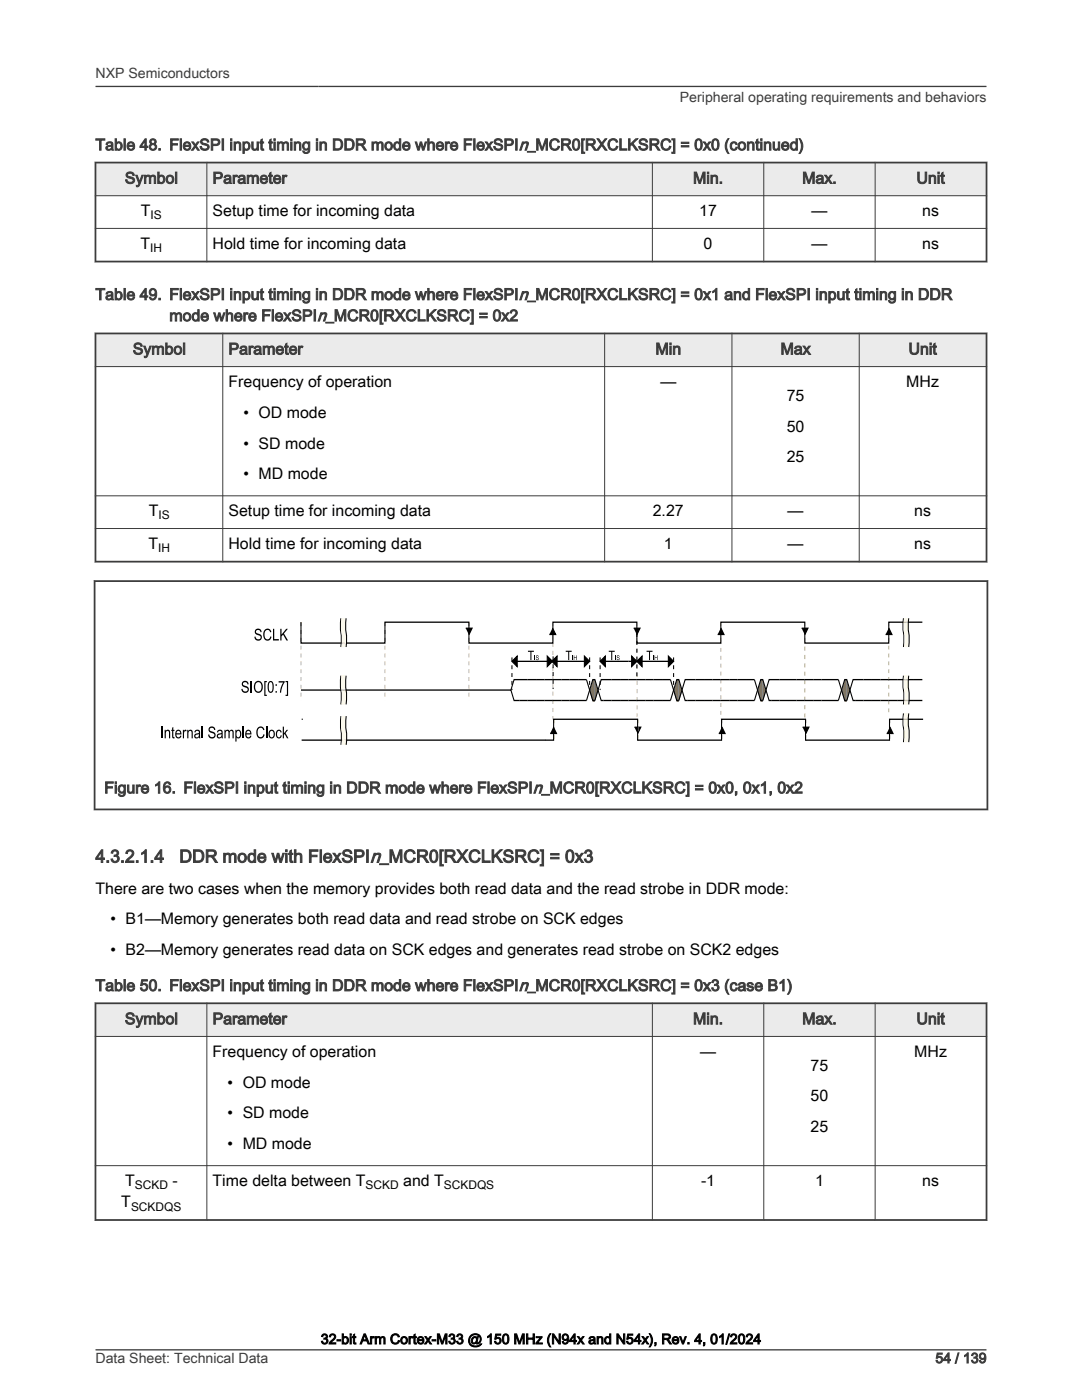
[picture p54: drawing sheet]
<svg xmlns="http://www.w3.org/2000/svg" width="216mm" height="279mm" viewBox="0 0 216 279" stroke-linecap="round" stroke-linejoin="round" font-family="sans-serif">
<defs><g id="words">
<g font-size="3.5" fill="#3c3c3c">
<text x="19" y="172.1">4.3.2.1.4</text>
<text x="35.8" y="172.1">DDR mode with FlexSPIn_MCR0[RXCLKSRC] = 0x3</text>
</g>
<g font-size="3.2" fill="#3c3c3c">
<text x="19" y="30">Table 48. FlexSPI input timing in DDR mode where FlexSPIn_MCR0[RXCLKSRC] = 0x0 (continued)</text>
<text x="24.9" y="36.6">Symbol</text>
<text x="42.4" y="36.6">Parameter</text>
<text x="138.3" y="36.6">Min.</text>
<text x="160.1" y="36.6">Max.</text>
<text x="182.9" y="36.6">Unit</text>
<text x="19" y="59.8">Table 49. FlexSPI input timing in DDR mode where FlexSPIn_MCR0[RXCLKSRC] = 0x1 and FlexSPI input timing in DDR</text>
<text x="33.8" y="64.1">mode where FlexSPIn_MCR0[RXCLKSRC] = 0x2</text>
<text x="26.5" y="70.7">Symbol</text>
<text x="45.6" y="70.7">Parameter</text>
<text x="130.8" y="70.7">Min</text>
<text x="155.8" y="70.7">Max</text>
<text x="181.3" y="70.7">Unit</text>
<text x="20.8" y="158.3">Figure 16. FlexSPI input timing in DDR mode where FlexSPIn_MCR0[RXCLKSRC] = 0x0, 0x1, 0x2</text>
<text x="19" y="197.8">Table 50. FlexSPI input timing in DDR mode where FlexSPIn_MCR0[RXCLKSRC] = 0x3 (case B1)</text>
<text x="24.9" y="204.4">Symbol</text>
<text x="42.4" y="204.4">Parameter</text>
<text x="138.3" y="204.4">Min.</text>
<text x="160.1" y="204.4">Max.</text>
<text x="182.9" y="204.4">Unit</text>
</g>
<g font-size="3.2">
<text x="28.1" y="43.1">T</text>
<text x="42.4" y="43.1">Setup time for incoming data</text>
<text x="139.5" y="43.1">17</text>
<text x="161.9" y="43.1">—</text>
<text x="184" y="43.1">ns</text>
<text x="28" y="49.7">T</text>
<text x="42.4" y="49.7">Hold time for incoming data</text>
<text x="140.4" y="49.7">0</text>
<text x="161.9" y="49.7">—</text>
<text x="184" y="49.7">ns</text>
<text x="45.6" y="77.2">Frequency of operation</text>
<text x="131.8" y="77.2">—</text>
<text x="180.8" y="77.2">MHz</text>
<text x="48.6" y="83.4">• OD mode</text>
<text x="157" y="80">75</text>
<text x="48.6" y="89.5">• SD mode</text>
<text x="157" y="86.1">50</text>
<text x="48.6" y="95.7">• MD mode</text>
<text x="157" y="92.3">25</text>
<text x="29.7" y="103">T</text>
<text x="45.6" y="103">Setup time for incoming data</text>
<text x="130.3" y="103">2.27</text>
<text x="157.2" y="103">—</text>
<text x="182.4" y="103">ns</text>
<text x="29.6" y="109.6">T</text>
<text x="45.6" y="109.6">Hold time for incoming data</text>
<text x="132.5" y="109.6">1</text>
<text x="157.2" y="109.6">—</text>
<text x="182.4" y="109.6">ns</text>
<text x="19" y="178.3">There are two cases when the memory provides both read data and the read strobe in DDR mode:</text>
<text x="22.1" y="184.5">• B1—Memory generates both read data and read strobe on SCK edges</text>
<text x="22.1" y="190.6">• B2—Memory generates read data on SCK edges and generates read strobe on SCK2 edges</text>
<text x="42.4" y="210.9">Frequency of operation</text>
<text x="139.7" y="210.9">—</text>
<text x="161.7" y="213.7">75</text>
<text x="182.4" y="210.9">MHz</text>
<text x="45.4" y="217.1">• OD mode</text>
<text x="161.7" y="219.8">50</text>
<text x="45.4" y="223.2">• SD mode</text>
<text x="161.7" y="226">25</text>
<text x="45.4" y="229.3">• MD mode</text>
<text x="25" y="236.7">T</text>
<text x="34.4" y="236.7">-</text>
<text x="42.4" y="236.7">Time delta between T</text>
<text x="80.4" y="236.7">and T</text>
<text x="139.9" y="236.7">-1</text>
<text x="162.6" y="236.7">1</text>
<text x="184" y="236.7">ns</text>
<text x="24.2" y="240.9">T</text>
</g>
<g font-size="2.8" fill="#3c3c3c">
<text x="19" y="15.6">NXP Semiconductors</text>
<text x="135.7" y="20.4">Peripheral operating requirements and behaviors</text>
<text x="19" y="272">Data Sheet: Technical Data</text>
<text x="186.7" y="272">54 / 139</text>
</g>
<text font-size="2.8" x="64" y="268.2">32-bit Arm Cortex-M33 @ 150 MHz (N94x and N54x), Rev. 4, 01/2024</text>
<g font-size="2.4">
<text x="30.1" y="43.8">IS</text>
<text x="30" y="50.3">IH</text>
<text x="31.6" y="103.7">IS</text>
<text x="31.6" y="110.2">IH</text>
<text x="26.9" y="237.4">SCKD</text>
<text x="73" y="237.4">SCKD</text>
<text x="88.6" y="237.4">SCKDQS</text>
<text x="26.1" y="241.6">SCKDQS</text>
</g>
</g></defs>
<path d="M19 32.4h177.8v6.7h-177.8z" fill-rule="evenodd" fill="#ebebeb"/>
<path d="M18.9 32.4h178.1M19 32.3v20.1M196.8 32.3v20.1M18.9 52.2h178.1" fill="none" stroke="#3c3c3c" stroke-width=".35"/>
<path d="M18.9 39.1h178.1M41.3 32.3v20.1M130.2 32.3v20.1M152.4 32.3v20.1M174.6 32.3v20.1M18.9 45.6h178.1" fill="none" stroke="#3c3c3c" stroke-width=".2"/>
<path d="M19 66.5h177.8v6.7h-177.8z" fill-rule="evenodd" fill="#ebebeb"/>
<path d="M18.9 66.5h178.1M19 66.4v45.9M196.8 66.4v45.9M18.9 112.1h178.1" fill="none" stroke="#3c3c3c" stroke-width=".35"/>
<path d="M18.9 73.2h178.1M44.4 66.4v45.9M120.6 66.4v45.9M146 66.4v45.9M171.4 66.4v45.9M18.9 99h178.1M18.9 105.5h178.1" fill="none" stroke="#3c3c3c" stroke-width=".2"/>
<path d="M28.6 118.4h158.7v33.9h-158.7z" fill="#fff"/>
<g fill="none" stroke="#cab89e" stroke-width=".23" stroke-dasharray=".7 .7" stroke-linecap="butt">
<path d="M60.1 124.2v4.1M60.1 124.2v15.6M76.8 124.2v4.1M76.8 124.2v15.6M93.6 124.2v4.1M93.6 124.2v15.6M110.3 124.2v4.1M127.1 124.2v4.1M143.8 127.7v15.8M143.8 124.2v4.1M160.6 124.2v4.1M177.3 127.3v15.6"/>
<path d="M177.3 124.2v4.1"/>
</g>
<path d="M110.3 126.6v17M127.1 126.1v16.9" fill="none" stroke="#cab89e" stroke-width=".24" stroke-dasharray=".7 .7" stroke-linecap="butt"/>
<path d="M160.6 125.7v17.8" fill="none" stroke="#cab89e" stroke-width=".25" stroke-dasharray=".7 .7" stroke-linecap="butt"/>
<g fill="#7f7563">
<path d="M118.3 135.6h.4v4.5h-.4l-.6-2.1z"/>
<path d="M118.7 135.6l.6 2.4-.6 2.1z"/>
<path d="M135 135.6h.5v4.5h-.5l-.6-2.1z"/>
<path d="M135.5 135.6l.6 2.4-.6 2.1z"/>
<path d="M151.8 135.6h.4v4.5h-.4l-.6-2.1z"/>
<path d="M152.2 135.6l.6 2.4-.6 2.1z"/>
<path d="M168.5 135.6h.5v4.5h-.5l-.6-2.1z"/>
<path d="M169 135.6l.6 2.4-.6 2.1z"/>
</g>
<g fill="none" stroke="#000" stroke-width=".23">
<path d="M60.1 124.2v4.1h16.7v-4.1h16.8v4.1h16.7v-4.1h16.8v4.1h16.7v-4.1h16.8v4.1h16.7v-4.1h6.7M60.1 137.7h41.8l.7 2.1h14.4l1.3-4.2h.4l1.3 4.2h13.8l1.2-4.2h.5l1.2 4.2h13.8l1.3-4.2h.4l1.3 4.2h13.8l1.2-4.2h.5l1.2 4.2h13.8M68 134.9l-.1 1.6 .2 2-.1 2.1M68 123.4l-.1 2.1 .2 2-.1 1.6M69.1 123.4l-.1 2.1 .2 2-.1 1.6M69.1 134.9l-.1 2 .2 2.1-.1 1.6M92.9 125.4h1.3l-.6 1.3M102.2 132l1-1.1v2.1zM102.6 132h14.6M109.2 130.9l1 1.1-1 1zM110.1 132l1.1-1.1v2.1zM110.3 125.3l.6 1.3h-1.3"/>
<path d="M116.6 130.9l1.1 1.1-1.1 1zM119.7 132l1.1-1.1v2.1zM119.7 132h14.7M126 130.9l1.1 1.1-1.1 1zM126.5 125.4h1.2l-.6 1.3M127.1 132l1-1.1v2.1zM133.4 130.9l1 1.1-1 1zM143.8 125.3l.7 1.3h-1.3M160 125.4h1.2l-.6 1.3M177.3 125.3l.7 1.3h-1.3M180.3 134.9l-.1 2 .2 2.1-.1 1.6M180.3 123.4l-.1 2.1 .2 2-.1 1.6"/>
<path d="M181.3 123.4l-.1 2.1 .2 2-.1 1.6M181.3 134.9l-.1 2 .2 2.1-.1 1.6M184 135.6h-13.8l-1.2 4.2h-.5l-1.2-4.2h-13.8l-1.3 4.2h-.4l-1.3-4.2h-13.8l-1.2 4.2h-.5l-1.2-4.2h-13.8l-1.3 4.2h-.4l-1.3-4.2h-14.4l-.7 2.1M40.4 145v2.3M48.5 145v2.3M53.2 145v2.3M60.2 147.7h48.7M60.2 143.5h.1M68 142.9l-.1 2.1 .2 2-.1 1.6M69.1 142.9l-.1 1.6 .2 2.1-.1 2M110.4 145.1l.6 1.3h-1.2M126.6 145.1h1.3l-.7 1.3"/>
<path d="M144 145.1l.7 1.3h-1.3M160.2 145.1h1.2l-.6 1.3M177.6 145.1l.6 1.3h-1.3M180.3 142.4l-.1 2.1 .2 2-.1 1.6M181.3 142.4l-.1 1.6 .2 2-.1 2.1M184.2 143.5h-6.7v4.2h-16.8v-4.2h-16.7v4.2h-16.8v-4.2h-16.7v4.2h-1.7"/>
</g>
<g fill="#000">
<path d="M48.4 136a.71 .71 0 0 1 .8-.1 .71 .71 0 0 1 .4 .7h-.2a.41 .41 0 0 0-.5-.5 .41 .41 0 0 0-.2 .7 .79 .79 0 0 1 .9 .4 .79 .79 0 0 1-.3 1 .77 .77 0 0 1-1.1-.7h.2a.48 .48 0 0 0 .5 .5 .48 .48 0 0 0 .4-.7h-.1a.81 .81 0 0 1-.9-1.1zM51 125.6a.71 .71 0 0 1 .8-.1 .71 .71 0 0 1 .4 .7h-.2a.41 .41 0 0 0-.5-.5 .41 .41 0 0 0-.2 .7 .79 .79 0 0 1 .9 .4 .79 .79 0 0 1-.3 1 .77 .77 0 0 1-1.1-.7l.2-.1a.48 .48 0 0 0 .5 .6 .48 .48 0 0 0 .4-.7h-.1a.81 .81 0 0 1-.9-1.1zM52.7 135.9h.5v.2h-.2v2.6h.2v.2h-.5zM52.8 125.7a.76 .76 0 0 1 .8-.2 .76 .76 0 0 1 .5 .6l-.2 .1a.58 .58 0 0 0-.7-.4 .58 .58 0 0 0-.4 .7 .68 .68 0 0 0 .1 .9 .68 .68 0 0 0 .9-.1l.1-.3 .3 .1a.83 .83 0 0 1-1 .7 .83 .83 0 0 1-.7-.9l.1-.7zM54.5 125.5h.2v2h.9v.3h-1.1zM55.9 125.5h.3v1.1l.9-1.1h.3l-.7 .9 .8 1.4h-.4l-.6-1.2-.3 .4v.8h-.3zM55.6 135.9h1.2l-.5 1.4-.2 .9h-.2v-.6l.6-1.4h-.9zM57 135.9h.5v3h-.5v-.2h.3v-2.6h-.3zM92.9 125.4h1.3l-.6 1.3zM102.2 132l1-1.1v2.1zM105.3 129.9h1.2v.2h-.5v1.6h-.2v-1.6h-.5zM106.7 130.8l.1 .9z"/>
<path d="M107 130.9l.1-.1a.19 .19 0 0 1 .3 0 .19 .19 0 0 1 0 .3 .16 .16 0 0 0-.2-.2 .16 .16 0 0 0-.1 .2 .31 .31 0 0 1 .4 .3 .31 .31 0 0 1-.2 .3 .31 .31 0 0 1-.4-.3h.1a.2 .2 0 0 0 .1 .3 .2 .2 0 0 0 .3-.2 .2 .2 0 0 0-.2-.2l-.2-.1zM110.3 125.3l.6 1.3h-1.3zM110.1 132l1.1-1.1v2.1zM109.2 130.9l1 1.1-1 1zM112.9 129.9h1.2v.2h-.5v1.6h-.2v-1.6h-.5zM114.2 130.8l.1 .9zM114.5 130.8l.1 .4h.4v-.4h.1v.9h-.1v-.4h-.4l-.1 .4zM116.6 130.9l1.1 1.1-1.1 1zM119.7 132l1.1-1.1v2.1zM121.5 129.9h1.2v.2h-.5v1.6h-.2v-1.6h-.5zM122.8 130.8l.1 .9zM123.1 130.9l.2-.1a.19 .19 0 0 1 .2 0 .19 .19 0 0 1 0 .3 .16 .16 0 0 0-.2-.2 .16 .16 0 0 0-.1 .2 .31 .31 0 0 1 .4 .3 .31 .31 0 0 1-.2 .3 .31 .31 0 0 1-.4-.3h.1a.2 .2 0 0 0 .2 .3 .2 .2 0 0 0 .2-.2 .2 .2 0 0 0-.2-.2l-.2-.1z"/>
<path d="M126.5 125.4h1.2l-.6 1.3zM126 130.9l1.1 1.1-1.1 1zM127.1 132l1-1.1v2.1zM129 129.9h1.2v.2h-.5v1.6h-.2v-1.6h-.5zM130.3 130.8l.1 .9zM130.6 130.8l.1 .4h.4v-.4h.1v.9h-.1v-.4h-.4l-.1 .4zM133.4 130.9l1 1.1-1 1zM143.8 125.3l.7 1.3h-1.3zM160 125.4h1.2l-.6 1.3zM177.3 125.3l.7 1.3h-1.3zM32.9 145.7h.2v.2a.49 .49 0 0 1 .6-.2 .49 .49 0 0 1 .3 .6v1h-.3v-1a.36 .36 0 0 0-.4-.4 .36 .36 0 0 0-.2 .5v.9h-.2zM34.3 145.2l.3-.1v.6h.2v.2h-.2v1.1l.2 .1-.1 .3-.3-.2-.1-1.3h-.1v-.2h.1z"/>
<path d="M36.5 145.7h.2v.2l.2-.3 .3 .1-.1 .3-.2-.1-.1 .2-.1 1.2h-.2zM37.4 145.7h.2v.2a.49 .49 0 0 1 .6-.2 .49 .49 0 0 1 .3 .6v1h-.3v-1a.36 .36 0 0 0-.4-.4 .36 .36 0 0 0-.2 .5v.9h-.2zM41.8 145.2a.71 .71 0 0 1 .7-.2 .71 .71 0 0 1 .5 .7h-.3a.41 .41 0 0 0-.5-.5 .41 .41 0 0 0-.2 .7 .79 .79 0 0 1 .9 .4 .79 .79 0 0 1-.2 1 .77 .77 0 0 1-1.2-.7h.3a.48 .48 0 0 0 .5 .5 .48 .48 0 0 0 .4-.6l-.1-.1a.81 .81 0 0 1-.9-1.1zM44.8 145.7h.2v.2a.42 .42 0 0 1 .4-.3 .42 .42 0 0 1 .4 .3 .44 .44 0 0 1 .5-.3 .44 .44 0 0 1 .3 .6v1.1h-.2v-1a.29 .29 0 0 0-.1-.4 .29 .29 0 0 0-.4 .1l-.1 1.3h-.2v-1.2a.29 .29 0 0 0-.4-.2 .29 .29 0 0 0-.2 .4v1h-.2zM51.4 145.2a.76 .76 0 0 1 .8-.2 .76 .76 0 0 1 .6 .7h-.3a.58 .58 0 0 0-.7-.4 .58 .58 0 0 0-.4 .7 .68 .68 0 0 0 .2 .9 .68 .68 0 0 0 .8 0l.1-.4 .3 .1a.83 .83 0 0 1-.9 .8 .83 .83 0 0 1-.7-1v-.7zM55.2 145.9a.55 .55 0 0 1 .6-.3 .55 .55 0 0 1 .4 .6h-.2a.35 .35 0 0 0-.4-.3 .35 .35 0 0 0-.3 .4 .49 .49 0 0 0 0 .6 .49 .49 0 0 0 .6 .1l.1-.3 .2 .1a.62 .62 0 0 1-.7 .6 .62 .62 0 0 1-.5-.9zM56.4 145h.3v1.3l.5-.6h.3l-.5 .6 .5 1h-.2l-.5-.8-.1 .2v.6h-.3zM110.4 145.1l.6 1.3h-1.2zM126.6 145.1h1.3l-.7 1.3zM144.1 145.1l.6 1.3h-1.3zM160.2 145.1h1.2l-.6 1.3zM177.6 145.1l.6 1.3h-1.3z"/>
<path d="M50.9 136.2a1.23 1.23 0 0 0-.2 1.3 1.23 1.23 0 0 0 1 .8 1.29 1.29 0 0 0 .7-1.3 1.29 1.29 0 0 0-.9-1.1zM51.1 136.4a.67 .67 0 0 1 .8-.1 .67 .67 0 0 1 .3 .8 .68 .68 0 0 1-.6 .9 .68 .68 0 0 1-.7-.9z"/>
<path d="M53.7 136a1.91 1.91 0 0 0 .1 2.3 .82 .82 0 0 0 .8-1.2 .76 .76 0 0 0-.1-.9 .76 .76 0 0 0-.8-.2zM53.9 136.2a.33 .33 0 0 1 .4 .3v1.2a.33 .33 0 0 1-.4 .3 1.92 1.92 0 0 1 0-1.8z"/>
<path d="M55 136.5v.4h.2v-.4zM55 137.9v.3h.2v-.3z"/>
<path d="M35.3 145.7a.97 .97 0 0 0 .3 1.7l.5-.3 .1-.3h-.2a.4 .4 0 0 1-.6 .3 .4 .4 0 0 1-.2-.5h1a.69 .69 0 0 0-.2-.8 .69 .69 0 0 0-.7-.1zM35.3 146a.37 .37 0 0 1 .5-.1 .37 .37 0 0 1 .2 .4h-.8z"/>
<path d="M39 145.8l-.2 .3 .2 .1a.35 .35 0 0 1 .4-.4 .35 .35 0 0 1 .3 .5h-.2a.53 .53 0 0 0-.7 .5 .53 .53 0 0 0 .7 .5l.2-.2 .1 .2h.2l-.1-1a.56 .56 0 0 0-.3-.7 .56 .56 0 0 0-.6 .2zM39.1 146.7l.6-.2a.39 .39 0 0 1-.2 .6 .39 .39 0 0 1-.5-.3z"/>
<path d="M43.5 145.8l-.2 .3 .2 .1a.35 .35 0 0 1 .4-.4 .35 .35 0 0 1 .3 .5h-.2a.53 .53 0 0 0-.7 .5 .53 .53 0 0 0 .7 .5l.2-.2 .1 .2h.2l-.1-1a.56 .56 0 0 0-.2-.7 .56 .56 0 0 0-.7 .2zM43.6 146.7l.6-.2a.39 .39 0 0 1-.1 .6 .39 .39 0 0 1-.6-.3z"/>
<path d="M47 145.7v2.3h.2v-.8a.55 .55 0 0 0 .7 .1 .55 .55 0 0 0 .2-.6 .66 .66 0 0 0-.1-.8 .66 .66 0 0 0-.7-.1l-.1 .1v-.2zM47.4 145.9a.64 .64 0 0 1 .6 .4 .64 .64 0 0 1-.2 .7 .46 .46 0 0 1-.6-.1 .46 .46 0 0 1 0-.6z"/>
<path d="M49.2 145.7a.97 .97 0 0 0 .4 1.7l.5-.3 .1-.3h-.3a.4 .4 0 0 1-.5 .3 .4 .4 0 0 1-.2-.5h1a.69 .69 0 0 0-.2-.8 .69 .69 0 0 0-.8-.1zM49.3 146a.37 .37 0 0 1 .5-.1 .37 .37 0 0 1 .1 .4h-.7z"/>
<path d="M53.8 145.8a.89 .89 0 0 0-.3 1 .89 .89 0 0 0 .9 .6 .97 .97 0 0 0 .4-1 .97 .97 0 0 0-.6-.8zM53.9 146a.48 .48 0 0 1 .7 .1 .48 .48 0 0 1 0 .6 .43 .43 0 0 1-.5 .4 .43 .43 0 0 1-.3-.6z"/>
</g>
<path d="M102.2 131.2v6.5M110.4 131v6.5M117.7 131.2v6.5M119.7 131.2v6.5M127.1 135v-8.7M134.4 131.2v6.5" fill="none" stroke="#000" stroke-width=".23" stroke-dasharray=".7 .7" stroke-linecap="butt"/>
<g fill="none" stroke="#fffad7" stroke-width=".23">
<path d="M68.2 123.4l-.1 2.1 .2 2-.1 1.6M68.2 134.9l-.1 2 .2 2.1-.1 1.6M68.4 123.4l-.1 2.1 .2 2-.1 1.6M68.4 134.9l-.1 2 .2 2.1-.1 1.6M68.6 123.4l-.1 1.6 .2 2-.1 2.1M68.6 134.9l-.1 1.6 .2 2-.1 2.1M68.9 123.4l-.1 2.1 .2 2-.1 1.6M68.9 134.9l-.1 2 .2 2.1-.1 1.6M180.5 123.4l-.1 2.1 .2 2-.1 1.6M180.5 134.9l-.1 2 .2 2.1-.1 1.6M180.7 123.4l-.1 1.6 .2 2-.1 2.1M180.7 134.9l-.1 1.6 .2 2-.1 2.1"/>
<path d="M180.9 123.4l-.1 2.1 .2 2-.1 1.6M180.9 134.9l-.1 2 .2 2.1-.1 1.6M181.1 123.4l-.1 2.1 .2 2-.1 1.6M181.1 134.9l-.1 2 .2 2.1-.1 1.6M68.2 142.9l-.1 1.6 .2 2.1-.1 2M68.5 142.9l-.2 1.6 .2 2.1v2M68.7 142.9l-.1 2.1 .2 2-.1 1.6M68.9 142.9l-.1 1.6 .2 2.1-.1 2M180.5 142.4l-.1 1.6 .2 2-.1 2.1M180.7 142.4l-.1 1.6 .2 2-.1 2.1M180.9 142.4a11.2 11.2 0 0 0 .1 3.6l-.1 2.1M181.1 142.4l-.1 2.1 .2 2-.1 1.6"/>
</g>
<path d="M50.2 135.9v2.3M32.3 145v2.3" fill="none" stroke="#000" stroke-width=".25"/>
<path d="M110.5 143.5v4.2M127.3 143.5v4.2M144 143.5v4.2M160.8 143.5v4.2M177.6 143.5v4.2" fill="none" stroke="#cab89e" stroke-width=".23" stroke-dasharray=".7 .7" stroke-linecap="butt"/>
<path d="M18.7 116h178.5M18.9 115.8v45.9M197 115.8v45.9M18.7 161.5h178.5" fill="none" stroke="#3c3c3c" stroke-width=".35"/>
<path d="M19 200.2h177.8v6.6h-177.8z" fill-rule="evenodd" fill="#ebebeb"/>
<path d="M18.9 200.2h178.1M19 200.1v43.6M196.8 200.1v43.6M18.9 243.5h178.1" fill="none" stroke="#3c3c3c" stroke-width=".35"/>
<path d="M18.9 206.8h178.1M41.3 200.1v43.6M130.2 200.1v43.6M152.4 200.1v43.6M174.6 200.1v43.6M18.9 232.6h178.1" fill="none" stroke="#3c3c3c" stroke-width=".2"/>
<path d="M19 17.3h177.8M19 269.4h177.8" fill="none" stroke="#3c3c3c" stroke-width=".26"/>
<use href="#words"/>
</svg>
